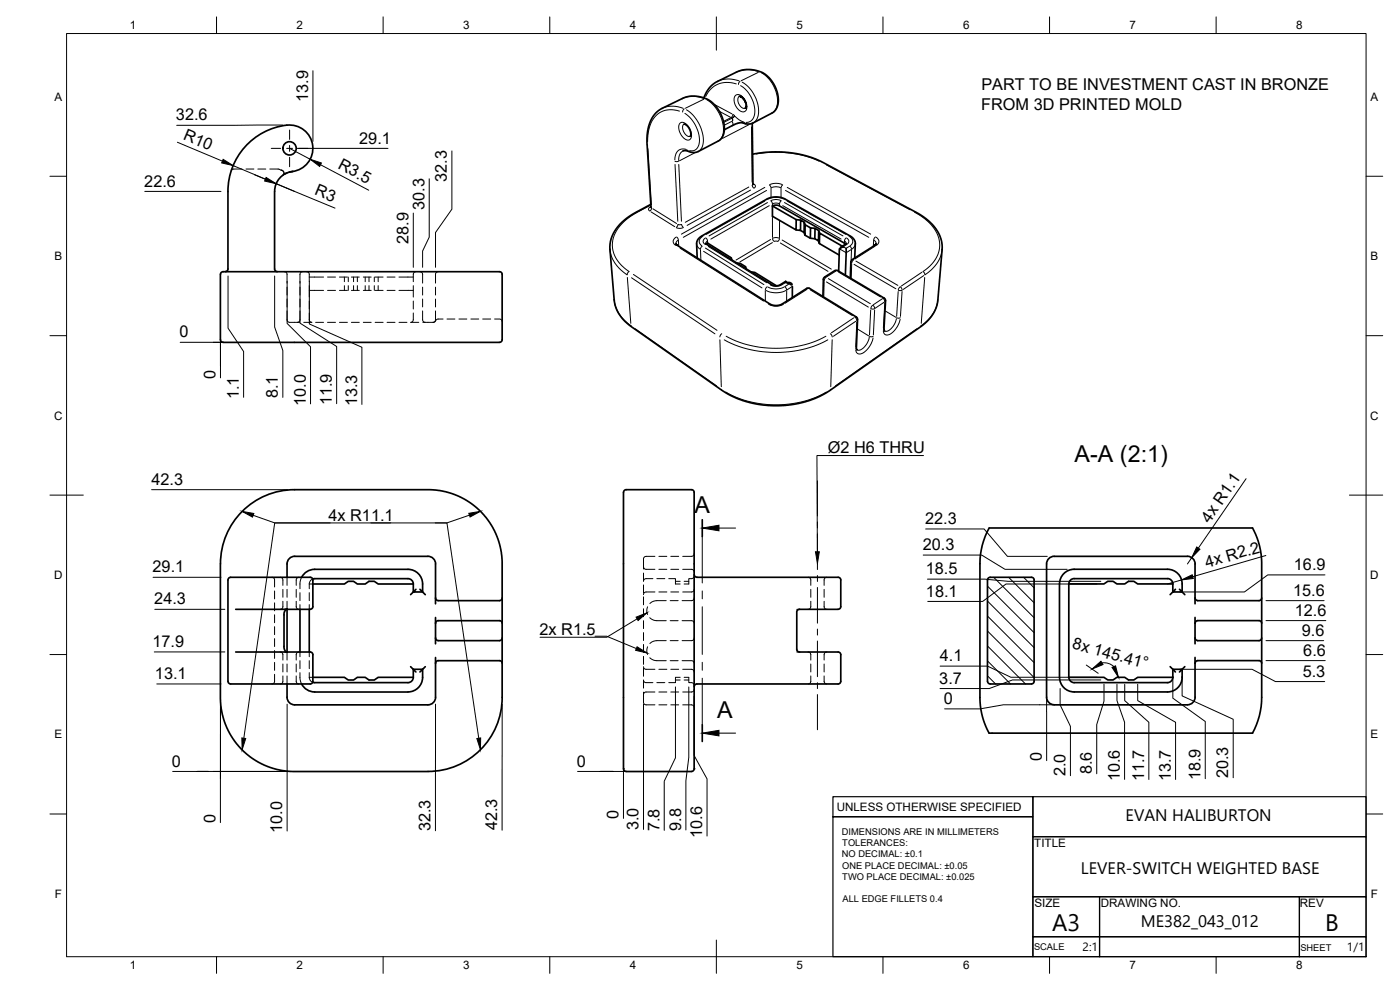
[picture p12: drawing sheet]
<svg xmlns="http://www.w3.org/2000/svg" width="420mm" height="297mm" viewBox="0 0 420 297" stroke-linecap="round" stroke-linejoin="round" font-family="sans-serif">
<defs><g id="words">
<g font-size="7.1">
<text x="315.7" y="279.3">A3</text>
<text x="397.7" y="279.2">B</text>
</g>
<g font-size="7">
<text x="322.5" y="138.7">A-A (2:1)</text>
<text x="208.4" y="153.9">A</text>
<text x="215.2" y="215.5">A</text>
</g>
<g font-size="5">
<text x="337.8" y="246.4">EVAN HALIBURTON</text>
<text x="324.4" y="262.2">LEVER-SWITCH WEIGHTED BASE</text>
<text x="342.4" y="278.3">ME382_043_012</text>
</g>
<g font-size="4.9">
<text x="294.5" y="27.1">PART TO BE INVESTMENT CAST IN BRONZE</text>
<text x="92.5" y="30.5" transform="rotate(-90 92.5 30.5)">13.9</text>
<text x="294.5" y="33">FROM 3D PRINTED MOLD</text>
<text x="52.8" y="36.1">32.6</text>
<text x="54.7" y="41.7" transform="rotate(23 54.7 41.7)">R10</text>
<text x="107.8" y="43.1">29.1</text>
<text x="101.2" y="50.4" transform="rotate(28 101.2 50.4)">R3.5</text>
<text x="43.3" y="56">22.6</text>
<text x="94.2" y="58.3" transform="rotate(23 94.2 58.3)">R3</text>
<text x="134.1" y="54.6" transform="rotate(-90 134.1 54.6)">32.3</text>
<text x="127.4" y="62.9" transform="rotate(-90 127.4 62.9)">30.3</text>
<text x="122.6" y="73.2" transform="rotate(-90 122.6 73.2)">28.9</text>
<text x="53.9" y="101.2">0</text>
<text x="64.7" y="113.6" transform="rotate(-90 64.7 113.6)">0</text>
<text x="71.7" y="119.7" transform="rotate(-90 71.7 119.7)">1.1</text>
<text x="83.4" y="119.5" transform="rotate(-90 83.4 119.5)">8.1</text>
<text x="91.7" y="121.7" transform="rotate(-90 91.7 121.7)">10.0</text>
<text x="99.6" y="121.7" transform="rotate(-90 99.6 121.7)">11.9</text>
<text x="107.1" y="121.9" transform="rotate(-90 107.1 121.9)">13.3</text>
<text x="248.5" y="136">Ø2 H6 THRU</text>
<text x="45.4" y="145.5">42.3</text>
<text x="98.6" y="156.2">4x R11.1</text>
<text x="277.6" y="157.3">22.3</text>
<text x="363" y="157.1" transform="rotate(-55 363 157.1)">4x R1.1</text>
<text x="276.9" y="165.1">20.3</text>
<text x="45.8" y="171.8">29.1</text>
<text x="277.8" y="172.3">18.5</text>
<text x="362.2" y="170.3" transform="rotate(-16 362.2 170.3)">4x R2.2</text>
<text x="388.3" y="171">16.9</text>
<text x="277.9" y="179">18.1</text>
<text x="388.1" y="178.8">15.6</text>
<text x="46.3" y="181.4">24.3</text>
<text x="388.6" y="184.7">12.6</text>
<text x="161.9" y="190.5">2x R1.5</text>
<text x="390.7" y="190.8">9.6</text>
<text x="45.8" y="194.1">17.9</text>
<text x="321.6" y="194.5" transform="rotate(15 321.6 194.5)">8x 145.41°</text>
<text x="391.1" y="196.8">6.6</text>
<text x="46.5" y="203.8">13.1</text>
<text x="282.1" y="198.5">4.1</text>
<text x="391" y="203">5.3</text>
<text x="281.9" y="205.1">3.7</text>
<text x="283.3" y="211.2">0</text>
<text x="51.6" y="230">0</text>
<text x="173.1" y="230">0</text>
<text x="312.7" y="228.4" transform="rotate(-90 312.7 228.4)">0</text>
<text x="319.8" y="232.9" transform="rotate(-90 319.8 232.9)">2.0</text>
<text x="327.7" y="232.4" transform="rotate(-90 327.7 232.4)">8.6</text>
<text x="368.6" y="233.5" transform="rotate(-90 368.6 233.5)">20.3</text>
<text x="336" y="234.4" transform="rotate(-90 336 234.4)">10.6</text>
<text x="343.4" y="234.4" transform="rotate(-90 343.4 234.4)">11.7</text>
<text x="351.3" y="234.4" transform="rotate(-90 351.3 234.4)">13.7</text>
<text x="360.3" y="234.2" transform="rotate(-90 360.3 234.2)">18.9</text>
<text x="185.7" y="245.8" transform="rotate(-90 185.7 245.8)">0</text>
<text x="64.7" y="247" transform="rotate(-90 64.7 247)">0</text>
<text x="84.7" y="249.9" transform="rotate(-90 84.7 249.9)">10.0</text>
<text x="129.2" y="249.5" transform="rotate(-90 129.2 249.5)">32.3</text>
<text x="149.2" y="249.2" transform="rotate(-90 149.2 249.2)">42.3</text>
<text x="191.7" y="249.1" transform="rotate(-90 191.7 249.1)">3.0</text>
<text x="197.9" y="249.4" transform="rotate(-90 197.9 249.4)">7.8</text>
<text x="204.4" y="249.2" transform="rotate(-90 204.4 249.2)">9.8</text>
<text x="210.7" y="251.4" transform="rotate(-90 210.7 251.4)">10.6</text>
</g>
<g font-size="3.6">
<text x="324.9" y="285.4">2:1</text>
<text x="404.2" y="285.4">1/1</text>
</g>
<g font-size="3.5">
<text x="39" y="8.8">1</text>
<text x="89" y="8.8">2</text>
<text x="139" y="8.8">3</text>
<text x="189" y="8.8">4</text>
<text x="239" y="8.8">5</text>
<text x="289" y="8.8">6</text>
<text x="339" y="8.8">7</text>
<text x="389" y="8.8">8</text>
<text x="16.3" y="30.2">A</text>
<text x="411.3" y="30.2">A</text>
<text x="16.3" y="78">B</text>
<text x="411.3" y="78">B</text>
<text x="16.2" y="125.9">C</text>
<text x="411.2" y="125.9">C</text>
<text x="16.2" y="173.7">D</text>
<text x="411.2" y="173.7">D</text>
<text x="16.3" y="221.6">E</text>
<text x="411.3" y="221.6">E</text>
<text x="251.1" y="243.3">UNLESS OTHERWISE SPECIFIED</text>
<text x="310.4" y="254">TITLE</text>
<text x="16.4" y="269.4">F</text>
<text x="411.4" y="269.4">F</text>
<text x="310.4" y="272.1">SIZE</text>
<text x="330.4" y="272">DRAWING NO.</text>
<text x="390.1" y="272.1">REV</text>
<text x="39" y="290.8">1</text>
<text x="89" y="290.8">2</text>
<text x="139" y="290.8">3</text>
<text x="189" y="290.8">4</text>
<text x="239" y="290.8">5</text>
<text x="289" y="290.8">6</text>
<text x="339" y="290.8">7</text>
<text x="389" y="290.8">8</text>
</g>
<g font-size="2.8">
<text x="252.6" y="250.5">DIMENSIONS ARE IN MILLIMETERS</text>
<text x="252.6" y="257.3">NO DECIMAL: ±0.1</text>
<text x="252.8" y="253.9">TOLERANCES:</text>
<text x="252.7" y="260.6">ONE PLACE DECIMAL: ±0.05</text>
<text x="252.8" y="264">TWO PLACE DECIMAL: ±0.025</text>
<text x="252.9" y="270.7">ALL EDGE FILLETS 0.4</text>
<text x="310.3" y="285.2">SCALE</text>
<text x="390.2" y="285.3">SHEET</text>
</g>
</g></defs>
<!-- layer: Visible -->
<g fill="none" stroke="#000" stroke-width=".51">
<path d="M86.1 37.6a7.1 7.1 0 0 1 7.8 6.6 7.1 7.1 0 0 1-7.1 7.4 6 6 0 0 0-4.4 5.8M86.1 37.5a20 20 0 0 0-17.7 19.9v23.3a.79 .79 0 0 1-.8 .8M205.3 37.2l.7 .3 .9 1.1 .4 1.4-.1 .9M211.2 29.4l1.2-2.4 1.8-1.9 8.2-4 2.7-.2 3.2 .6 1.8 1.2 1.8 1.9 1 2.1 .7 3-.3 2.3-1 1.5-6.6 3.5-1.5 .2-1.6-.4-1.1 .1-4.1 2M221.9 28.9l.8 .3 .8 .9 .4 1.5-.2 .9M225.8 37l.2 18.4M82.4 57.4v23.3M86.1 51.9l-.6 .3M87.9 51.4l-1 .2M204.9 45.3l1-.1 2 .6 1.3-.2 6.6-3.4 1.2-1.4 .4-1.5v-1.3l-.9-3.3-1.9-3.1-2.3-1.8-3.4-.9h-1.8l-1.5 .3-7.4 3.6-1.5 1.2-1.1 1.7-1 2.3-.4 3.3 1.1 20.9M225.9 46.3l3.8-.6h5.9l5.2 .7 4.6 1.6 31 16.5 2 1.5 1.7 1.7 1.5 2.2 .9 2.2 .3 2.4-1.4 15.8-.6 2.4-1.5 2.5-2.9 2.8-27.4 19.2-2.8 1.6-5 1.9-3.8 .7-3.1 .3h-3.7l-3.4-.4-5.5-1.5-2.6-1.2-2.3-1.4-27.6-19.4-2.4-2.2-1.5-2.3-.9-2.5-1.4-16.3 .3-2.3 .7-1.9 .8-1.5 2.3-2.6 2.9-2 5.3-2.9M202.8 73.1l.4 .5 28.4 17.9 1.4 .2 1.4-.3 7.7-4.9h.9l14.2 8.8 .2 .5-.4 8.5 .2 .7"/>
<path d="M209.2 77.4l-.1-4.6 .3-.9 .7-.7 20.3-11.6 1.3-.4 1.5-.1 2.2 .5 20.3 11.6 .6 .7 .4 .9-.2 4.6M211.8 73l19.9 12.5 1 .3 .9-.1 2.2-1.3M212 73.2l.4-.3 7.1 4.5 .1 .6M221.1 78.9l1.1 .1 1.6 1 .2 .7M231.8 61.8a2.38 2.38 0 0 1 2.2 0l19.8 11.4M231.8 61.8v3.1l7.1 4.1 .1-3.1 1.3 .1M231.8 61.8l7.2 4.1M241.4 66.7l-1.1-.7-.1 3.1-1.3-.1M241.6 67.4l-.2-.7-.1 3.1-1.1-.7M243.2 71.5l1.3 .1M243.2 68.4l-1.6-1v3.2l-.3-.8M244.6 68.5l1.1 .7-.1 3.1-1.1-.7z"/>
<path d="M244.6 68.5l-1.4-.1v3.1l-1.6-.9M245.6 72.3l.3 .8 .1-3.2 6.8 4M245.7 69.2l.3 .7M245.9 73.1l5.9 3.4M251.9 74.6l-.2 6.8M253.3 74.1a1 1 0 0 0-1.2 .7M253.9 74.5l-.2 8.1M253.9 73l-1.7 1.2M263 73.1l-.4 .5-7.1 4.5-.1 .5-.2 4.8M66.4 81.8l.6-.3h81.9a1.46 1.46 0 0 1 1.8 .8v19.6a1.45 1.45 0 0 1-1.8 .8h-81.9l-.6-.2-.3-.6 .1-19.6zM82.4 80.7a.79 .79 0 0 0 .8 .8M225.4 81.6l1.1 .1 6.5 4"/>
<path d="M235.8 84.4v.4M235.8 84.4l1.7 1.1M236.6 84.7a1 1 0 0 1 1.1 .7M237.8 85.9v3.3M247 88.9l.3-5.6 3.2-2.1h.9l14.2 8.4 .2 .6-.5 8.3 .2 .8M72.1 154.1a22.2 22.2 0 0 1 16.3-7.2l42.5 .2 4 .8 3.3 1.3 3.1 1.8 2.9 2.4 2.3 2.7 2 3.3 1.4 3.8 .7 3.5 .1 42.5a22.3 22.3 0 0 1-22.2 22.3l-42.6-.1-4-.9-3.3-1.3-3.5-2.1-2.6-2.3-2.6-3.2-1.7-3.1-1.2-3.3-.7-3.5-.1-42.5a22.2 22.2 0 0 1 5.9-15.1zM296.9 158.4h79l1 2.1 1 2.8 .7 4.8 .1 41.1a20 20 0 0 1-2.9 10.8h-79l-1.9-4.7-.8-5v-41.2a22 22 0 0 1 2.8-10.7zM86.1 173.2v-4a2.26 2.26 0 0 1 2.3-2.3h40a2.3 2.3 0 0 1 2.3 2.3v10.2M90.5 173.2l.8-1.1 1.1-.8 2-.5h28a4.4 4.4 0 0 1 4.4 4.4v2.4l-.8-.8M93.9 173.7l28.5-.1a1.6 1.6 0 0 1 1.6 1.6M93.9 175.2h9.5l1.1-.8h1.6l1.2 .8h2.3l1.1-.8h1.6l1.2 .8h10.5M124 175.2v2.4l-.8 .8"/>
<path d="M124.8 176.8l-.8 .8h2.8l.8 .8M130.7 179.4v1.8M130.7 179.4a.79 .79 0 0 0 .8 .8h18.4a.83 .83 0 0 0 .8-.8M208.3 172.4a.79 .79 0 0 0 .8 .8M209.1 173.2h42.4M251.5 173.2a.79 .79 0 0 1 .8 .8v8a.79 .79 0 0 1-.8 .8M310.3 174v30.4M310.4 174a.79 .79 0 0 0-.8-.8h-12.4a.83 .83 0 0 0-.8 .8v30.7l.8 .5h12.4a.79 .79 0 0 0 .8-.8M320.8 175.2h10.5l1.2-.8h1.6l1.1 .8h2.3l1.2-.8h1.6l1.1 .8h10.6M320.8 175.2v28M320.8 175.2a1.57 1.57 0 0 1 1.6-1.6h28a1.6 1.6 0 0 1 1.6 1.6M352 175.2v2.4l-.8 .8"/>
<path d="M352.8 176.8l-.8 .8h2.8l.8 .8M354 176.8l.8 .8a6.6 6.6 0 0 0-1.1-5.2 4.4 4.4 0 0 0-3.3-1.6h-28a4.4 4.4 0 0 0-4.4 4.4v28a4.4 4.4 0 0 0 4.4 4.4h28a4.4 4.4 0 0 0 4.4-4.4v-2.4h-2.8v2.4M358.6 179.4v1.8M358.6 179.4l.1-10.2a2.3 2.3 0 0 0-2.3-2.3h-40a2.26 2.26 0 0 0-2.3 2.3v40a2.3 2.3 0 0 0 2.3 2.3M358.7 179.4a.79 .79 0 0 0 .8 .8h18.3a.83 .83 0 0 0 .9-.8M70.7 182.8h22.4M85.6 182.8h.5l.1 12.8h-.6M86 182.8l-.6 .6-.2 .7v10.3l.4 .8 .4 .4M90 182.8v12.8M92.8 182.8v12.8M93.1 182.8a.79 .79 0 0 0 .8-.8v-8a1.66 1.66 0 0 0-2.2-.8h-21.4a1.43 1.43 0 0 0-1.9 .8v30.4a1.78 1.78 0 0 0 2.3 .8h21.4a1.39 1.39 0 0 0 1.8-.8v-8a1.65 1.65 0 0 0-2.2-.8h-21M130.7 185.3v6.1"/>
<path d="M130.7 197.3v11.9a2.26 2.26 0 0 1-2.3 2.3h-40a2.3 2.3 0 0 1-2.3-2.3v-4M130.7 191.4v1.8M130.7 187a.79 .79 0 0 1 .8-.8h18.4a.76 .76 0 0 1 .8 .8M130.7 191.4a.79 .79 0 0 0 .8 .8h18.4a.83 .83 0 0 0 .8-.8M130.7 199a.79 .79 0 0 1 .8-.8h18.4a.76 .76 0 0 1 .8 .8M251.5 182.8h-11.7l-.5 .3-.2 .4v11.4l.2 .5 .5 .2h11.7M251.5 195.6a.79 .79 0 0 1 .8 .8v8a.79 .79 0 0 1-.8 .8M358.6 185.3v6.1M358.6 197.3v11.9a2.26 2.26 0 0 1-2.2 2.3M358.6 191.4v1.8M358.7 187a.79 .79 0 0 1 .8-.8h18.3a.79 .79 0 0 1 .9 .8M358.7 191.4a.79 .79 0 0 0 .8 .8h18.3a.83 .83 0 0 0 .9-.8"/>
<path d="M358.7 199a.79 .79 0 0 1 .8-.8h18.3a.79 .79 0 0 1 .9 .8M93.9 203.2h9.5l1.1 .8h1.6l1.2-.8h2.3l1.1 .8h1.6l1.2-.8h10.5M123.2 200l1.6 1.6M124 203.2v-2.4h2.8a6.6 6.6 0 0 1-1 5.2 4.4 4.4 0 0 1-3.4 1.6h-28l-1.3-.2-1.2-.6-1.4-1.6M124 203.2a1.6 1.6 0 0 1-1.6 1.6l-28.5-.1M127.6 200l-1.6 1.6M251.5 205.2h-42.4a.79 .79 0 0 0-.8 .8M316.4 211.5h40M320.8 203.2h10.5l1.2 .8h1.6l1.1-.8h2.3l1.2 .8h1.6l1.1-.8h10.6M320.8 203.2a1.6 1.6 0 0 0 1.6 1.6h28a1.6 1.6 0 0 0 1.6-1.6M351.2 200l1.6 1.6M355.6 200l-1.6 1.6"/>
<path d="M187.1 230.7v-81.9a1.45 1.45 0 0 1 .8-1.9h19.6a1.41 1.41 0 0 1 .8 1.9v81.9M187.1 230.7a.79 .79 0 0 0 .8 .8h19.6a.83 .83 0 0 0 .8-.8"/>
<circle cx="86.9" cy="44.5" r="2"/>
</g>
<!-- layer: Hidden -->
<g fill="none" stroke="#000" stroke-width=".3">
<path d="M72.6 50.7h-2.6l-.6 .6M73.8 50.7h2.4M77.4 50.7h2.4M81 50.7h2.6l1 .4a.8 .8 0 0 1 .6 .6 .8 .8 0 0 1-.3 .9l.3-.4v-.5l-.8-.7M84.4 51h.1M87.9 51.4l-1.4 .3M85.3 81.5l.6 .2 .2 .5v2.7M86.1 93.3v2.6l.3 .6 .4 .2h3.2M86.1 86.2v2.3M86.1 89.7v2.4M90 93.3v2.9l-.3 .3-.5 .2M90 86.2v2.3"/>
<path d="M90 89.7v2.4M90.8 81.5l-.7 .5-.1 2.9M91.2 96.7h2.3M92 81.5l.5 .2 .3 .5v2.3M92.8 93.9v2.2l.3 .4 .5 .2M92.8 83.1h4.3M92.8 85.7v1.4M92.8 90.3v2.4M94.7 96.7h2.4M97.1 87.1h-4.3v2M98.3 87.1h2.4M98.3 96.7h2.4"/>
<path d="M98.3 83.1h2.4M101.9 87.1h2.4M101.9 96.7h2.4M101.9 83.1h2.4M103.4 83.1v1.4M103.4 85.7v1.4M104.5 83.1v1.4M104.5 85.7v1.4M105.5 87.1h2.3M105.5 96.7h2.3M105.5 83.1h2.3M106.1 83.1v1.4"/>
<path d="M106.1 85.7v1.4M107.3 83.1v1.4M107.3 85.7v1.4M109 87.1h2.4M109 96.7h2.4M109 83.1h2.4M109.6 83.1v1.4M109.6 85.7v1.4M110.7 83.1v1.4M110.7 85.7v1.4M112.3 83.1v1.4M112.3 85.7v1.4"/>
<path d="M112.6 87.1h2.4M112.6 96.7h2.4M112.6 83.1h2.4M113.5 83.1v1.4M113.5 85.7v1.4M116.2 87.1h2.4M116.2 96.7h2.4M116.2 83.1h2.4M119.7 87.1h4.3M119.7 83.1h4.3M119.7 96.7h2.4M123.3 96.7h2.4"/>
<path d="M124 93.9v2.2l-.3 .4-.5 .2M124 85.7v3.4M124 90.3v2.4M124.8 81.5l-.5 .2-.3 .5v2.3M126 81.5l.8 .5v2.9M126.8 93.3l.1 2.9 .2 .3 .5 .2M126.8 86.2v2.3M126.8 89.7v2.4M130.7 93.3v2.9l-.8 .5M130.7 86.2v2.3M130.7 89.7v2.4M131.5 81.5l-.5 .2-.3 .5v2.7"/>
<path d="M133 95.7l-2 .2a2.18 2.18 0 0 1-2.6 .8h-1.5M134.2 95.7h2.3M137.7 95.7h2.4M141.3 95.7h2.4M144.9 95.7h2.4M148.4 95.7l1.8 .1 .5 .7M81.6 173.2l.5 .2 .3 .5v2.2M82.4 177.3v2.4M84.1 173.2l.8 .5v1.9M84.9 176.8v2.4M86.1 173.2v2.4M86.1 176.8v2.4"/>
<path d="M88.9 176.8v2.4M89.7 173.2l-.5 .2-.3 .5v1.7M90 177.8v2.4M90.5 173.2l-.5 1.5v1.9M92.8 175.2v1.4M92.8 177.8v2.4M92.8 175.2h1.1M93.9 173.7l-.7 .5-.4 1M193.1 170l.5 .8h3M193.1 171.9v2.4M193.1 175.5v2.4M193.1 179.1v2.4"/>
<path d="M195.9 173.6l-2.3 .1-.5 .7M196.6 177.6l-3 .1-.5 .7M196.6 166.9h-2.7l-.6 .3-.2 .4v3.1M197.1 173.6h2.4M197.7 177.6h2.4M197.7 166.9h2.4M197.7 170.8h2.4M200.7 173.6h2v1.6h1.4M201.3 177.6h2.4M201.3 166.9h2.4M201.3 170.8h2.4M202.7 174.4h1.4"/>
<path d="M204.9 170.8h2.8l.4 .3 .2 .5M205.3 174.4h1.4M208.3 176.8l-.2 .5-.4 .3h-2.8M208.3 172.8l-.5 .8h-1.1v1.6h-1.4M208.3 179.4l-.5 .8h-3.1M208.3 166.1l-.2 .6-.4 .2h-2.8M242.5 173.2l.7 .4 .1 2M243.3 176.8v2.4M247.3 176.8v2.4M248.1 173.2l-.5 .2-.3 .5v1.7M82.4 180.9v2.4M82.4 184.5v2.3"/>
<path d="M82.4 188v2.4M82.4 191.6v2.4M82.4 195.2v2.4M82.4 198.7v2.4M84.1 195.6l.8 .6v1.8M84.9 180.4v1.9l-.8 .5M84.9 199.2v2.4M85.6 195.6l.7 .2-.3-.2M85.6 182.8l.7-.1-.3 .1M86.1 180.4v2.4M86.1 195.6v2.4M86.1 199.2v2.4"/>
<path d="M88.9 180.4v1.9l.8 .5M88.9 199.2v2.4M89.7 195.6l-.8 .6v1.8M90 181.4v1.4M90 195.6v1.4M90 198.2v2.4M92.8 181.4v1.4M92.8 195.6v1.4M92.8 198.2v2.4M193.1 182.7v2.3M193.1 186.2v2.4M193.1 189.8v2.4"/>
<path d="M193.1 193.4v2.4M193.1 196.9v2.4M194.4 182.1l-.3 .9 .3 1.4M194.4 194.1l-.3 .9 .3 1.4M195 185.3l1.6 .9h3.3M195 197.4l1.6 .8h3.3M199.9 180.2l-3.3 .1-1.6 .8M199.9 192.2l-3.3 .1-1.6 .8M201.1 198.2h2.4M201.1 192.2h2.4M201.1 186.2h2.4M201.1 180.2h2.4"/>
<path d="M204.7 186.2h2.8a.8 .8 0 0 1 .8 .8M204.7 198.2h2.8a.8 .8 0 0 1 .8 .8M208.3 191.4l-.5 .8h-3.1M239.1 195.6h.8M239.1 182.8h.8M242.5 195.6l.7 .4 .1 2M243.3 180.4l-.1 2-.7 .4M243.3 199.2v2.4M247.3 180.4v1.8l.3 .4 .5 .2M247.3 199.2v2.4M248.1 195.6l-.5 .2-.3 .5v1.7M82.4 202.3v2.3l-.3 .4-.5 .2"/>
<path d="M84.9 202.8v1.9l-.3 .3-.5 .2M86.1 202.8v2.4M88.9 202.8v1.8l.3 .4 .5 .2M90 201.8v1.9l.5 1.5M92.8 203.2l.4 1 .7 .5M92.8 201.8v1.4M92.8 203.2h1.1M193.1 204l.2 .5 .5 .3h2.1M193.1 200l.2 .5 .5 .3h2.8M193.1 207.7v3.1l.2 .4 .6 .3h2.7M193.1 200.5v2.4M193.1 204.1v2.4"/>
<path d="M196.6 207.6h-2.8l-.5 .3-.2 .5M197.1 204.8h2.4M197.7 200.8h2.4M197.7 211.5h2.4M197.7 207.6h2.4M201.3 200.8h2.4M201.3 211.5h2.4M201.3 207.6h2.4M202.7 204h1.4M204.1 203.2h-1.4v1.6h-2M204.9 200.8h2.8l.4 .3 .2 .5M204.9 211.5h2.6a.8 .8 0 0 1 .8 .8"/>
<path d="M205.3 203.2h1.4v1.6l1.1 .1 .5 .7M205.3 204h1.4M208.3 206.8l-.2 .5-.4 .3h-2.8M243.3 202.8l-.1 2-.7 .4M247.3 202.8v1.8l.3 .4 .5 .2M187.1 230.7h.1M208.3 230.7h.1"/>
</g>
<!-- layer: Visible Narrow -->
<g fill="none" stroke="#000" stroke-width=".3">
<path d="M199 32.4a8 8 0 0 1 6 .1M203.9 33.3a6.7 6.7 0 0 0-9.2 5.7l-.3 3.5M204.1 37a1.78 1.78 0 0 1 2.5 .9 3.1 3.1 0 0 1 .3 4 2.89 2.89 0 0 1-3-2.5 2.41 2.41 0 0 1 .2-2.4zM205 29.4a8.1 8.1 0 0 1 6.1 .1M205.1 37.3a2.64 2.64 0 0 0 1.9 3.7M205.3 32.7l-.4 .9M205.5 34a9.6 9.6 0 0 1 4.1 9.8 2.14 2.14 0 0 1-2.6 1.4M206 32.9a10.9 10.9 0 0 1 4.8 10.9l-.8 1.4M211.2 29.8l-5.5 2.7M211.3 29.2v.2M211.9 29.6h-.4M212.1 29.9a10.7 10.7 0 0 1 4.8 10.8l-.9 1.3"/>
<path d="M214.5 31.4l5.2 2.8M216 33.5l3.2 1.7M219.3 35.3l-2 1.1M219.4 35.3l.2 .2M219.5 36.5l-2 1M219.5 35.5l-2.2 1.2M219.6 35.5h.1M219.7 36.5l.3 .7-.1 .4M219.7 35.5l.2 .6-.3 .3M219.9 34.4l-.5 .8M220 34.3l.4 .4M220.5 34.8l-.8 .7"/>
<path d="M220.6 34.9l1.3 1.1 1.3 .6M220.7 28.6a1.92 1.92 0 0 1 2.8 1.2 2.74 2.74 0 0 1 0 3.7 3 3 0 0 1-3.2-3.2l.1-1zM221 25.2a7.1 7.1 0 0 0-9.2 3.7M221.7 29a2.46 2.46 0 0 0 1.8 3.5M221.8 24.2a8.6 8.6 0 0 0-6.2 .1M222.1 24.4l-.5 .9M222.3 25.7a8.9 8.9 0 0 1 3.9 9.5 2.3 2.3 0 0 1-2.3 1.5M222.8 24.7a10.1 10.1 0 0 1 4.6 10.5l-.9 1.4M223.3 36.7l.4 .4M224.7 37.5l-7.9 4M225.5 38.1l.2 16.6M227.5 21.4a8.7 8.7 0 0 0-6.2 .1"/>
<path d="M227.6 21.7l-5.2 2.5M228.2 21.5l-.3 .1M228.5 21.8a9.9 9.9 0 0 1 4.5 10.5l-.9 1.3M194.2 43.4l.2 .2M194.4 44.6l1.1 16.9M202.6 48.4h1M202.6 49.3l.8 17.1M203.7 49.3l.8 17.1M204.8 45.4l-.9 1.3-.2 1.5M206 44.9a2.51 2.51 0 0 0-3.5 2.5v.6M206.3 45l.3 .4M208.4 45.9l-4.5 2.3"/>
<path d="M224.7 56.1l-19 10.6M225.3 57l-19.1 10.6M225.7 55.6l.5 .8M226 55.1l.3 .2h-.3M226 55.3l-.2 .2M226.4 55.3l.3 .7-.3 .4M226.9 46.2a32.8 32.8 0 0 1 19 2.2M229.5 56.2l-25 14.1M230.1 57.1l-25 14.1M230.1 59.7l.4 .1M230.7 59.7a5.7 5.7 0 0 1 4.4 0M230.9 55.5l.5 .8"/>
<path d="M231 55.4a4.7 4.7 0 0 1 3.8 0M231.4 56.5v2.6M231.5 56.3a3.3 3.3 0 0 1 2.8 0M234.4 56.5v2.6M234.9 55.5l-.5 .8M235.6 59.7l-.3 .1M235.7 57.1l25 14.1M236.3 56.2l25 14.1M247 48.8h-.3M248 49.5l25.1 13.4M183 74.8l.5 2.2 1.1 2 1.5 1.8 2.1 1.7M190.9 63.7h.3"/>
<path d="M191.2 63.7l-3 2-2 1.9-1.5 2.2-.8 2.3-.1 2.2 .5 1.9 1.6 2.7 2.8 2.5-.5 1M195.1 62.1l-.5 .5 .3 .7M195.1 61.6l-3.7 2M195.3 62l-.1 .1 .3 .3M195.4 63.6l7.1 4.4M195.6 62.4l-.5 .9M195.9 62.6l7.2 4.5M202.9 71.2a1.32 1.32 0 0 0-.9 1.1 1.32 1.32 0 0 0 .6 1.2M203 68.2l.5-.9 1.1 .1 .5 .8M203 68.3l.8 .2 1.2-.2M203.1 71.1l.5 .9M203.2 73.6h-.4"/>
<path d="M203.5 72.1l-.7 .9M203.6 72.1l.1 1.7M204.1 74.5l25.1 15.8M209.1 73.2l.4 1 .6 .5M210.2 75l.1 2.9M210.6 70.8l.4 .1M210.7 73.9l-.5 .9M210.8 71a1.55 1.55 0 0 0-1 1.3 1.55 1.55 0 0 0 .8 1.4M211.2 75.4l17.5 11M211.6 71.4a1.02 1.02 0 0 0-.1 1.9M211.7 74.4l17.6 11M211.8 71.4l.5 .9"/>
<path d="M212.1 73.3h-.4M212.3 72.4l-.5 .6M212.3 72.4l.1 .5M212.6 73.9l17.5 10.9M229.5 60.3l-17.5 10M230.3 60.8l-17.5 10M230.9 61.7l-17.6 10M231.3 71.9l-10.4 6.1M231.3 60.3l.5 .8M231.4 60.2a3.5 3.5 0 0 1 3 0M231.8 72.8l-9.8 5.8M231.8 65.2v6"/>
<path d="M231.8 61.2v.6M231.8 71.6l.5 .8M231.9 61.1l.8-.2 1.2 .2M231.9 71.5l.8-.2 1.1 .2M232.4 72.4h1M233.9 71.6l-.5 .8M234 66.4l-.1 4.9M234 61.2v.6M234.2 72.9l14.3 8.5M234.4 60.3l-.4 .8M234.7 72l14.8 8.8M234.9 61.7l17.5 10"/>
<path d="M235.4 60.8l17.6 10M236.2 60.3l17.6 10M252 74.7l1.9 1.1M253.1 74l.8 .5M253.4 72.4v.5M253.5 72.4l.4 .6M253.7 73.3h.4M254 71.4l-.6 .9M254.1 73.4l-1 .6M254.1 71.4a1.02 1.02 0 0 1 .2 1.9M255 73.9l-1 .6M255 71a1.56 1.56 0 0 1 .2 2.7"/>
<path d="M255 73.9l.6 .9M255.1 70.8l-.3 .1M255.4 78.6l.2 .3M255.5 74.9l-1.5 .9M255.5 75l-.1 3M255.6 79.2l-.1 4.1M255.8 77.9l.3 .1-.5 .9M256.3 79.3l12.6 7.3M256.7 73.2l-.2 .7-.8 .8M256.9 78.3l12.6 7.3M262.2 72.1l-.1 1.7M262.3 72.1l.7 .9"/>
<path d="M262.6 73.6h.4M262.7 73.8l-6.2 3.9M262.7 71.1l-.5 .9M262.9 71.2a1.32 1.32 0 0 1 .9 1.1 1.32 1.32 0 0 1-.6 1.2M274.6 63.7l3 2 2 1.9 1.7 2.7 .7 2.3-.1 2.5-.8 2.1-1.9 2.5-2.2 1.8M274.9 63.7h-.3M282.7 74.8l-.4 2.2-1.1 2-1.5 1.8-2.1 1.7M184.3 89.9l.5 2.3 1 2 1.3 1.6 2.4 2.3M188.3 83.3l1 13.7M189.5 83.3l25.1 16.9M190.1 82.3l25.1 16.8M190.7 98.7l24.4 17.1"/>
<path d="M229.7 87.2v3M230 87.2a6.7 6.7 0 0 0 5.8 0M230.2 86l-.5 1M230.5 86.1a5.5 5.5 0 0 0 4.8 0M230.8 91.4a4.6 4.6 0 0 0 4.2 0M231.1 91.2l-.5 .1M231.3 85.6a3.7 3.7 0 0 0 3.2 0M231.6 85.4l-.4 .1M234.2 85.4l.4 .1M234.7 91.2l.5 .1M235.5 86l.6 1M235.7 84.8l-1 .6"/>
<path d="M235.8 84.8l.8 .5M236.1 87.2v3M236.6 85.3l-1 .7M237.7 86l-1.5 1M242.1 86.5l.4 .1M242.2 86.8l-6.7 4.2M243 86.5l-.4 .1M243.2 87l12.6 7.7M247.1 83.8l.2 .4M247.3 84.4l-.1 4.5M247.5 83.1l.4 .1-.5 .9M248 84.6l12.6 7.5"/>
<path d="M248.6 83.6l12.6 7.5M250.5 81.2h.5M250.8 81.4l-2.7 1.7M251.4 81.2h-.4M251.7 81.6l12.6 7.5M256.2 95.4l-6.7 4.5M256.8 96.4l-6.7 4.5M256.9 95.1h-.3l.6 1M257.1 96.6l-.3 7.5M257.4 95.8l-.2 .4M257.4 98.7l3.3 2.1M261.3 93l-.4 7.5"/>
<path d="M261.4 92.6h1.1M261.9 91.6l-.6 .9M262 91.6l.5 .9M262.5 93l-.4 7.5M264.8 89.6l-2.7 1.8M265.3 98.5l-.2 .3M265.3 89.4l-.3 .1 .6 1M265.4 90.6l-2.7 1.9M265.5 91l-.4 7.4M265.7 93.3l3.2 1.9M265.8 90.2l-.2 .3M269 95.6a4.6 4.6 0 0 1-3.1 3.8h-.3"/>
<path d="M269.1 95.3h1.1M269.6 87.5l-.5 7.4M269.6 87.1h1.1M270.1 86.1l-.5 .9M270.2 95.8a6.1 6.1 0 0 1-3.9 4.7l-.8-.2-.4-1M270.2 86.1l.5 .9M270.7 87.5l-.5 7.4M275.1 98.7l-24.4 17.1M276.7 81.7l-6.2 4.1M277.1 81.5l.5 .9M277.2 82.7l-6.1 4.1M277.5 83.3l-1 13.7"/>
<path d="M281.5 89.9l-.5 2.3-1 2-1.3 1.6-2.4 2.2M216 101.9l.5 14.1M216.5 116.8l.1 .3M216.6 100.1l-.6 1M217.4 102a33.7 33.7 0 0 0 31 0M217.8 117.6a31.6 31.6 0 0 0 30.2 0M217.9 100.9a32.7 32.7 0 0 0 30 0M249.2 100.1l.6 1M249.3 116.8l-.1 .3M249.7 101.9l-.4 14.1M257 104.2l-.2 .3M260.9 101.2a4.7 4.7 0 0 1-3.3 3.9h-.2"/>
<path d="M261 100.9h1M262 101.4a6.2 6.2 0 0 1-4 4.8l-.9-.4-.3-.8"/>
</g>
<!-- layer: BORDER -->
<g fill="none" stroke="#000" stroke-width=".3">
<path d="M20 10.1h390v276.9h-390zM65 5.1v5M115 5.1v5M165 5.1v5M215 5.1v10M265 5.1v5M315 5.1v5M365 5.1v5M15 52.9h5M410 52.9h5M15 100.7h5M410 100.7h5"/>
<path d="M15 148.6h10M405 148.6h10M15 196.4h5M410 196.4h5M15 244.2h5M410 244.2h5M65 287v5M115 287v5M165 287v5M215 282.1v9.9M265 287v5M315 287v5"/>
<path d="M365 287v5"/>
</g>
<!-- layer: TITLEBLOCK -->
<path d="M250 239h60v6.1h-60zM310 239h100v12h-100zM250 245.1h60v41.9h-60zM310 251h100v18.1h-100zM310 269.1h20v12h-20zM330 269.1h60v12h-60zM390 269.1h20v12h-20zM310 281.1h20v5.9h-20zM330 281.1h60v5.9h-60zM390 281.1h20v5.9h-20z" fill="none" stroke="#000" stroke-width=".36"/>
<!-- layer: Edge Extensions -->
<path d="M64.1 102.7h2.9M66.2 101.9v2.9M66.2 211.4l-.1 22.2M312 211.5h4.3M314.1 209.3v4.3M64.1 231.5h22.2M185 231.5h2.9M187.1 230.7v2.9" fill="none" stroke="#000" stroke-width=".3"/>
<!-- layer: FD_Dimensions -->
<g fill="none" stroke="#000" stroke-width=".3">
<path d="M84.8 37.5l-31.8 .1M93.9 21.2v21.2M43.5 57.4h22.8M53.2 42.7l13.6 5.7M70 49.7l18.4 7.7M76.4 52.4l3.3 1.4M82.9 55.1l17.6 7.3M86.9 44.5l6.2 3.3M89 44.5h27.4M96.2 49.4l14.5 7.7M128.8 53.6v17.5l-2 4.2v4.9M135.6 45.3v17.5l-4.9 7v10.4"/>
<path d="M124 63.9v16.3M68.4 82.8v15.7l4.7 7v13.7M82.4 82.8v15.3l2.5 7v14.1M86.2 84.4v12.6l7 7v17.2M90 84.4v12.6l11 7v17.1M92.8 84.4v12.8l15.8 7v17.2M54.1 102.7h10M66.2 104.8v4.9v-7v10.7M45.5 146.9h40.8M277.8 158.7h17.5l7 8.2h12M374 143.6l-14.4 20.9M45.9 173.2h20.4"/>
<path d="M277.1 166.5h17.5l7 4.3h18.7M278.3 173.8h17.2l7 .6h27.9M329.2 175.2h-27.3l-7 5.3h-16.5M354.6 174l-4.2 1.2M357.7 167.3l-1.3 1.9M379.9 166.7l-21.9 6.3M397.6 172.5h-17.1l-7 5.1h-19.4M46.3 195.6h21.2M46.5 182.8h21M282.2 199.9h14.2l7 3.3h25.8M326 199.5l3.6 2.5M330.7 198.9l1.9 .1 1.7 1"/>
<path d="M379.9 198.2h17.8M379.9 192.2h17.4M379.9 186.2h18M379.9 180.2h17.5M47.1 205.2h19.2M86.2 211.3v38.1M130.7 211.3v38M150.7 211.3v37.8M193.1 211.3v37.6M202.7 206.1v21.3l-3.4 7v14.7M206.7 206.1v21.2l-.9 6.9v14.8M208.3 208.9v17.8l3.9 7v17.2"/>
<path d="M312 211.5h-10.8l-7 1.2h-10.7M314.1 213.6v14.6M318.2 206.6v4.9l3 6.4v14.8M330.4 204h-26.5l-7 2.6h-14.8M331.3 205.3v5.1l-2.2 7v14.8M335.2 205.3v4.9l2.3 6.5v17.2M337.5 205.3v4.9l7.3 6.5v17.2M341.4 205.3v4.9l11.4 6.5v17.2M352 202.9v6.6l9.7 7v17.1M354.1 200.8h21.7l7 3.7h14.8M354.8 202.9v5.9l15.3 7v17.5M51.8 231.5h12.3"/>
<path d="M66.1 233.6v13.2M173.3 231.5h11.7M187.1 233.6v12"/>
</g>
<!-- layer: Leaders -->
<path d="M72.7 153.4l3.5 .7-.4 1.1zM140.7 154l3.5-.6-3.1 1.7zM244.7 165.6h1.2l-.6 3.5zM190.9 185.2l3.3-1.3-2.7 2.3zM191.2 194.1l3 1.8-3.4-.8zM72.6 221.4l1.1 .2-1 3.4zM143.1 221.6l1.2-.2-.1 3.6z" fill="#000" stroke="#000" stroke-width=".3"/>
<path d="M277.2 136.7h-32l.1 28.9M76 154.6l6.4 2.3h34.8M99.1 156.9h-16.7l-9.2 64.6M130.6 156.9h3.5l9.6 64.6M140.9 154.6l-6.8 2.3h-22.8M178.6 190.9h3.5l8.9 3.7M191.2 185.7l-9.1 5.5h-20" fill="none" stroke="#000" stroke-width=".3"/>
<!-- layer: Section Lines -->
<path d="M210.8 155.9v5M210.8 217.5v5" fill="none" stroke="#000" stroke-width=".51"/>
<path d="M215.8 158.4h5M210.8 160.9v14M210.8 177.3v2.4M210.8 182.1v14.2M210.8 198.7v2.4M210.8 203.5v14M215.8 220h5" fill="none" stroke="#000" stroke-width=".3"/>
<path d="M210.8 158.4l5-.8v1.7zM210.8 220l5-.9v1.7z" fill="#000" stroke="#000" stroke-width=".3"/>
<!-- layer: FD_Dimensions -->
<path d="M67 47.8l3 1.9-3.5-.8zM79.9 53.2l3 1.9-3.5-.8zM93.1 47.8l3.4 1.1-.6 1zM354.6 174l3.2-1.5 .3 1.1zM359.2 164.1l.9 .7-2.4 2.5zM327.7 200.8l2.7-2.4 .6 1zM333.7 200.2l1.1-.4 .9 3.4z" fill="#000" stroke="#000" stroke-width=".3"/>
<!-- layer: Smart Centers -->
<g fill="none" stroke="#000" stroke-width=".3">
<path d="M86.9 39v2.8M81.4 44.5h2.8M86 44.5h1.8M86.9 43.6v1.8M86.9 47.2v2.8M89.6 44.5h2.8M245.3 144.3v10.5M245.3 156.6v1.8M245.3 160.2v10.7M245.3 172.7v1.8M245.3 176.3v10.7M245.3 188.8v1.7"/>
<path d="M245.3 192.3v10.7M245.3 204.8v1.8M245.3 208.4v10.6"/>
</g>
<!-- layer: Hatching -->
<path d="M296.4 175.9l14 14M298.2 173.2l12.2 12.2M302.7 173.2l7.7 7.7M307.2 173.2l3.2 3.2M296.4 198.3l6.9 6.9M296.4 193.8l11.4 11.4M296.4 189.3l14 14M296.4 184.8l14 14M296.4 180.3l14 14M296.4 202.8l2.4 2.4" fill="none" stroke="#000" stroke-width=".3"/>
<use href="#words"/>
</svg>
